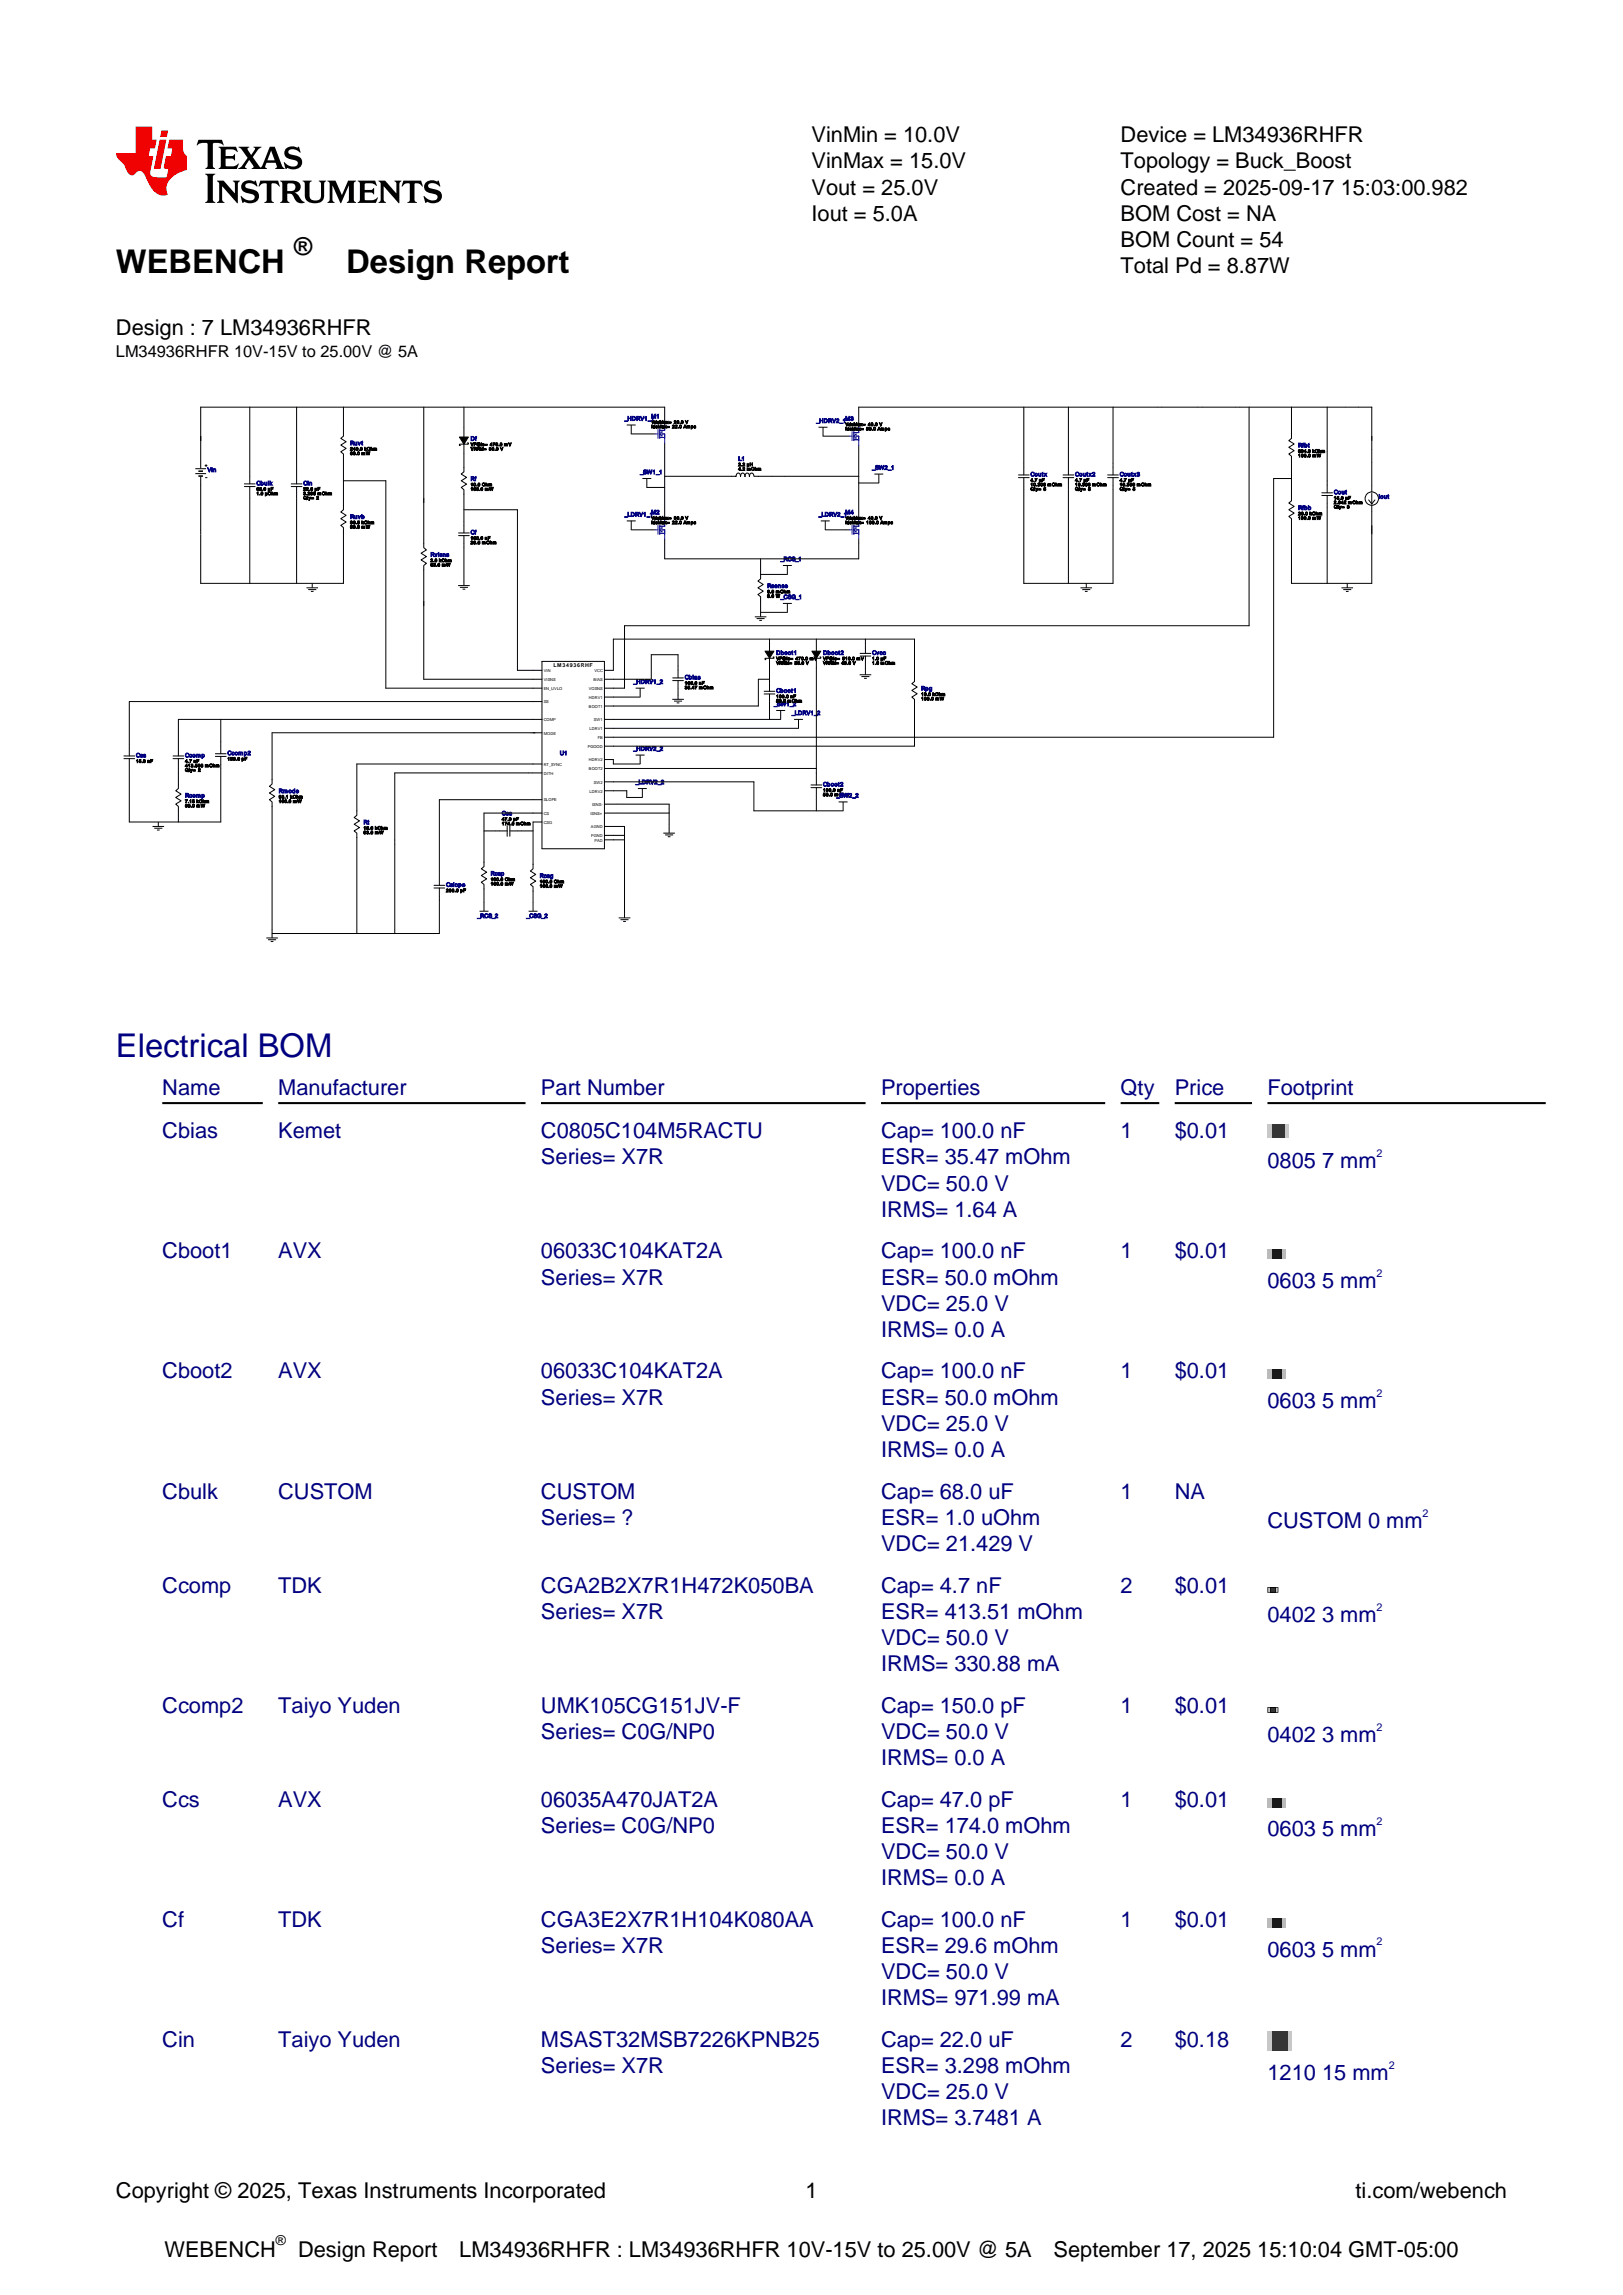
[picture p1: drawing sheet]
<svg xmlns="http://www.w3.org/2000/svg" width="210mm" height="297mm" viewBox="0 0 210 297" stroke-linecap="round" stroke-linejoin="round" font-family="sans-serif">
<defs><g id="words">
<g font-size="4.2">
<text x="15" y="35.3">WEBENCH</text>
<text x="44.8" y="35.3">Design Report</text>
</g>
<text font-size="4.2" fill="#000080" x="15" y="136.8">Electrical BOM</text>
<text font-size="3.2" x="38" y="33">®</text>
<g font-size="2.8">
<text x="105" y="18.4">VinMin = 10.0V</text>
<text x="105" y="21.8">VinMax = 15.0V</text>
<text x="145" y="18.4">Device = LM34936RHFR</text>
<text x="145" y="21.8">Topology = Buck_Boost</text>
<text x="105" y="25.2">Vout = 25.0V</text>
<text x="105" y="28.6">Iout = 5.0A</text>
<text x="145" y="25.2">Created = 2025-09-17 15:03:00.982</text>
<text x="145" y="28.6">BOM Cost = NA</text>
<text x="145" y="32">BOM Count = 54</text>
<text x="145" y="35.3">Total Pd = 8.87W</text>
<text x="15" y="43.4">Design : 7 LM34936RHFR</text>
<text x="15" y="284.4">Copyright © 2025, Texas Instruments Incorporated</text>
<text x="104.2" y="284.4">1</text>
<text x="175.4" y="284.4">ti.com/webench</text>
<text x="21.3" y="292">WEBENCH</text>
<text x="38.6" y="292">Design Report</text>
<text x="59.4" y="292">LM34936RHFR : LM34936RHFR 10V-15V to 25.00V @ 5A</text>
<text x="136.3" y="292">September 17, 2025 15:10:04 GMT-05:00</text>
</g>
<g font-size="2.8" fill="#000080">
<text x="21" y="141.7">Name</text>
<text x="36" y="141.7">Manufacturer</text>
<text x="70" y="141.7">Part Number</text>
<text x="114" y="141.7">Properties</text>
<text x="145" y="141.7">Qty</text>
<text x="152" y="141.7">Price</text>
<text x="164" y="141.7">Footprint</text>
<text x="21" y="147.3">Cbias</text>
<text x="36" y="147.3">Kemet</text>
<text x="70" y="147.3">C0805C104M5RACTU</text>
<text x="114" y="147.3">Cap= 100.0 nF</text>
<text x="145" y="147.3">1</text>
<text x="152" y="147.3">$0.01</text>
<text x="70" y="150.7">Series= X7R</text>
<text x="114" y="150.7">ESR= 35.47 mOhm</text>
<text x="114" y="154.1">VDC= 50.0 V</text>
<text x="164" y="151.2">0805 7 mm</text>
<text x="114" y="157.5">IRMS= 1.64 A</text>
<text x="21" y="162.8">Cboot1</text>
<text x="36" y="162.8">AVX</text>
<text x="70" y="162.8">06033C104KAT2A</text>
<text x="70" y="166.2">Series= X7R</text>
<text x="114" y="162.8">Cap= 100.0 nF</text>
<text x="114" y="166.2">ESR= 50.0 mOhm</text>
<text x="145" y="162.8">1</text>
<text x="152" y="162.8">$0.01</text>
<text x="164" y="166.7">0603 5 mm</text>
<text x="114" y="169.6">VDC= 25.0 V</text>
<text x="114" y="173">IRMS= 0.0 A</text>
<text x="21" y="178.4">Cboot2</text>
<text x="36" y="178.4">AVX</text>
<text x="70" y="178.4">06033C104KAT2A</text>
<text x="114" y="178.4">Cap= 100.0 nF</text>
<text x="145" y="178.4">1</text>
<text x="152" y="178.4">$0.01</text>
<text x="70" y="181.8">Series= X7R</text>
<text x="114" y="181.8">ESR= 50.0 mOhm</text>
<text x="114" y="185.2">VDC= 25.0 V</text>
<text x="164" y="182.2">0603 5 mm</text>
<text x="114" y="188.6">IRMS= 0.0 A</text>
<text x="21" y="193.9">Cbulk</text>
<text x="36" y="193.9">CUSTOM</text>
<text x="70" y="193.9">CUSTOM</text>
<text x="70" y="197.3">Series= ?</text>
<text x="114" y="193.9">Cap= 68.0 uF</text>
<text x="114" y="197.3">ESR= 1.0 uOhm</text>
<text x="145" y="193.9">1</text>
<text x="152" y="193.9">NA</text>
<text x="164" y="197.8">CUSTOM 0 mm</text>
<text x="114" y="200.7">VDC= 21.429 V</text>
<text x="21" y="206.1">Ccomp</text>
<text x="36" y="206.1">TDK</text>
<text x="70" y="206.1">CGA2B2X7R1H472K050BA</text>
<text x="70" y="209.5">Series= X7R</text>
<text x="114" y="206.1">Cap= 4.7 nF</text>
<text x="114" y="209.5">ESR= 413.51 mOhm</text>
<text x="145" y="206.1">2</text>
<text x="152" y="206.1">$0.01</text>
<text x="164" y="209.9">0402 3 mm</text>
<text x="114" y="212.9">VDC= 50.0 V</text>
<text x="21" y="221.6">Ccomp2</text>
<text x="36" y="221.6">Taiyo Yuden</text>
<text x="70" y="221.6">UMK105CG151JV-F</text>
<text x="114" y="216.3">IRMS= 330.88 mA</text>
<text x="114" y="221.6">Cap= 150.0 pF</text>
<text x="145" y="221.6">1</text>
<text x="152" y="221.6">$0.01</text>
<text x="70" y="225">Series= C0G/NP0</text>
<text x="114" y="225">VDC= 50.0 V</text>
<text x="164" y="225.5">0402 3 mm</text>
<text x="21" y="233.8">Ccs</text>
<text x="36" y="233.8">AVX</text>
<text x="70" y="233.8">06035A470JAT2A</text>
<text x="114" y="228.4">IRMS= 0.0 A</text>
<text x="114" y="233.8">Cap= 47.0 pF</text>
<text x="145" y="233.8">1</text>
<text x="152" y="233.8">$0.01</text>
<text x="70" y="237.2">Series= C0G/NP0</text>
<text x="114" y="237.2">ESR= 174.0 mOhm</text>
<text x="164" y="237.7">0603 5 mm</text>
<text x="114" y="240.6">VDC= 50.0 V</text>
<text x="114" y="244">IRMS= 0.0 A</text>
<text x="21" y="249.4">Cf</text>
<text x="36" y="249.4">TDK</text>
<text x="70" y="249.4">CGA3E2X7R1H104K080AA</text>
<text x="114" y="249.4">Cap= 100.0 nF</text>
<text x="145" y="249.4">1</text>
<text x="152" y="249.4">$0.01</text>
<text x="70" y="252.7">Series= X7R</text>
<text x="114" y="252.7">ESR= 29.6 mOhm</text>
<text x="114" y="256.1">VDC= 50.0 V</text>
<text x="164" y="253.2">0603 5 mm</text>
<text x="114" y="259.5">IRMS= 971.99 mA</text>
<text x="21" y="264.9">Cin</text>
<text x="36" y="264.9">Taiyo Yuden</text>
<text x="70" y="264.9">MSAST32MSB7226KPNB25</text>
<text x="70" y="268.3">Series= X7R</text>
<text x="114" y="264.9">Cap= 22.0 uF</text>
<text x="114" y="268.3">ESR= 3.298 mOhm</text>
<text x="145" y="264.9">2</text>
<text x="152" y="264.9">$0.18</text>
<text x="164" y="269.2">1210 15 mm</text>
<text x="114" y="271.7">VDC= 25.0 V</text>
<text x="114" y="275.1">IRMS= 3.7481 A</text>
</g>
<text font-size="2.1" x="15" y="46.2">LM34936RHFR 10V-15V to 25.00V @ 5A</text>
<text font-size="1.8" x="35.7" y="290.6">®</text>
<g font-size="1.4" fill="#000080">
<text x="178.1" y="149.7">2</text>
<text x="178.1" y="165.2">2</text>
<text x="178.1" y="180.8">2</text>
<text x="184.1" y="196.3">2</text>
<text x="178.1" y="208.5">2</text>
<text x="178.1" y="224">2</text>
<text x="178.1" y="236.2">2</text>
<text x="178.1" y="251.7">2</text>
<text x="179.7" y="267.7">2</text>
</g>
<g font-size=".8" fill="#000080">
<text x="45.3" y="57.6">Ruvt</text>
<text x="60.9" y="57">Df</text>
<text x="80.8" y="54.4">_HDRV1_1</text>
<text x="84.3" y="54.1">M1</text>
<text x="95.5" y="59.6">L1</text>
<text x="105.6" y="54.7">_HDRV2_1</text>
<text x="109.4" y="54.4">M3</text>
<text x="168" y="57.9">Rfbt</text>
<text x="26.8" y="61.1">Vin</text>
<text x="33.2" y="62.8">Cbulk</text>
<text x="39.2" y="62.8">Cin</text>
<text x="60.9" y="62.2">Rf</text>
<text x="82.8" y="61.4">_SW1_1</text>
<text x="112.8" y="60.8">_SW2_1</text>
<text x="133.3" y="61.6">Coutx</text>
<text x="139.1" y="61.6">Coutx2</text>
<text x="144.9" y="61.6">Coutx3</text>
<text x="168" y="66">Rfbb</text>
<text x="172.6" y="63.9">Cout</text>
<text x="178.4" y="64.5">Iout</text>
<text x="45.3" y="67.1">Ruvb</text>
<text x="60.9" y="69.1">Cf</text>
<text x="80.8" y="66.8">_LDRV1_1</text>
<text x="84.3" y="66.5">M2</text>
<text x="105.9" y="66.8">_LDRV2_1</text>
<text x="109.4" y="66.5">M4</text>
<text x="55.7" y="72">Rvisns</text>
<text x="99.3" y="76.1">Rsense</text>
<text x="101" y="77.5">_CSG_1</text>
<text x="101" y="72.6">_RCS_1</text>
<text x="82" y="88.5">_HDRV1_2</text>
<text x="88.6" y="87.9">Cbias</text>
<text x="100.4" y="84.7">Dboot1</text>
<text x="100.4" y="89.6">Cboot1</text>
<text x="106.5" y="84.7">Dboot2</text>
<text x="112.8" y="84.7">Cvcc</text>
<text x="119.2" y="89.3">Rpg</text>
<text x="100.1" y="91.4">_SW1_2</text>
<text x="102.5" y="92.5">_LDRV1_2</text>
<text x="17.6" y="98">Css</text>
<text x="23.9" y="98">Ccomp</text>
<text x="29.4" y="97.7">Ccomp2</text>
<text x="72.4" y="97.7">U1</text>
<text x="82" y="97.1">_HDRV2_2</text>
<text x="82.2" y="101.5">_LDRV2_2</text>
<text x="106.5" y="101.8">Cboot2</text>
<text x="23.9" y="103.2">Rcomp</text>
<text x="36.1" y="102.6">Rmode</text>
<text x="47" y="106.7">Rt</text>
<text x="64.9" y="105.5">Ccs</text>
<text x="108.2" y="103.2">_SW2_2</text>
<text x="63.5" y="113.3">Rcsp</text>
<text x="69.8" y="113.6">Rcsg</text>
<text x="57.7" y="114.7">Cslope</text>
<text x="61.8" y="118.8">_RCS_2</text>
<text x="68.1" y="118.8">_CSG_2</text>
</g>
<text font-size=".7" x="71.6" y="86.3">LM34936RHF</text>
<g font-size=".6">
<text x="45.3" y="58.3">249.0 kOhm</text>
<text x="45.3" y="58.9">63.0 mW</text>
<text x="60.9" y="57.7">VF@Io= 470.0 mV</text>
<text x="60.9" y="58.3">VRRM= 30.0 V</text>
<text x="84.3" y="54.8">VdsMax= 20.0 V</text>
<text x="84.3" y="55.4">IdsMax= 22.0 Amps</text>
<text x="109.4" y="55.1">VdsMax= 40.0 V</text>
<text x="109.4" y="55.7">IdsMax= 50.0 Amps</text>
<text x="168" y="58.6">604.0 kOhm</text>
<text x="168" y="59.2">100.0 mW</text>
<text x="33.2" y="63.5">68.0 µF</text>
<text x="33.2" y="64.1">1.0 µOhm</text>
<text x="39.2" y="63.5">22.0 µF</text>
<text x="39.2" y="64.1">3.298 mOhm</text>
<text x="39.2" y="64.6">Qty= 2</text>
<text x="60.9" y="62.9">10.0 Ohm</text>
<text x="60.9" y="63.5">100.0 mW</text>
<text x="95.5" y="60.3">2.2 µH</text>
<text x="95.5" y="60.9">4.2 mOhm</text>
<text x="133.3" y="62.3">4.7 µF</text>
<text x="133.3" y="62.9">10.306 mOhm</text>
<text x="133.3" y="63.5">Qty= 5</text>
<text x="139.1" y="62.3">4.7 µF</text>
<text x="139.1" y="62.9">10.306 mOhm</text>
<text x="139.1" y="63.5">Qty= 5</text>
<text x="144.9" y="62.3">4.7 µF</text>
<text x="144.9" y="62.9">10.306 mOhm</text>
<text x="144.9" y="63.5">Qty= 5</text>
<text x="172.6" y="64.6">15.0 µF</text>
<text x="172.6" y="65.2">2.642 mOhm</text>
<text x="172.6" y="65.8">Qty= 3</text>
<text x="45.3" y="67.8">36.5 kOhm</text>
<text x="45.3" y="68.4">63.0 mW</text>
<text x="60.9" y="69.8">100.0 nF</text>
<text x="60.9" y="70.4">29.6 mOhm</text>
<text x="84.3" y="67.2">VdsMax= 30.0 V</text>
<text x="84.3" y="67.8">IdsMax= 22.0 Amps</text>
<text x="109.4" y="67.2">VdsMax= 40.0 V</text>
<text x="109.4" y="67.8">IdsMax= 100.0 Amps</text>
<text x="168" y="66.7">20.0 kOhm</text>
<text x="168" y="67.2">100.0 mW</text>
<text x="55.7" y="72.7">2.0 kOhm</text>
<text x="55.7" y="73.3">63.0 mW</text>
<text x="99.3" y="76.8">6.0 mOhm</text>
<text x="99.3" y="77.3">3.0 W</text>
<text x="88.6" y="88.6">100.0 nF</text>
<text x="88.6" y="89.2">35.47 mOhm</text>
<text x="100.4" y="85.4">VF@Io= 470.0 mV</text>
<text x="100.4" y="86">VRRM= 30.0 V</text>
<text x="106.5" y="85.4">VF@Io= 510.0 mV</text>
<text x="106.5" y="86">VRRM= 40.0 V</text>
<text x="112.8" y="85.4">1.0 µF</text>
<text x="112.8" y="86">1.0 mOhm</text>
<text x="100.4" y="90.3">100.0 nF</text>
<text x="100.4" y="90.9">50.0 mOhm</text>
<text x="119.2" y="90">10.0 kOhm</text>
<text x="119.2" y="90.6">100.0 mW</text>
<text x="17.6" y="98.7">15.0 nF</text>
<text x="23.9" y="98.7">4.7 nF</text>
<text x="23.9" y="99.3">413.508 mOhm</text>
<text x="23.9" y="99.9">Qty= 2</text>
<text x="29.4" y="98.4">150.0 pF</text>
<text x="23.9" y="103.9">7.15 kOhm</text>
<text x="23.9" y="104.5">63.0 mW</text>
<text x="36.1" y="103.3">93.1 kOhm</text>
<text x="36.1" y="103.9">100.0 mW</text>
<text x="47" y="107.4">19.6 kOhm</text>
<text x="47" y="107.9">63.0 mW</text>
<text x="64.9" y="106.2">47.0 pF</text>
<text x="64.9" y="106.8">174.0 mOhm</text>
<text x="106.5" y="102.5">100.0 nF</text>
<text x="106.5" y="103">50.0 mOhm</text>
<text x="63.5" y="114">100.0 Ohm</text>
<text x="57.7" y="115.4">200.0 pF</text>
<text x="63.5" y="114.6">100.0 mW</text>
<text x="69.8" y="114.3">100.0 Ohm</text>
<text x="69.8" y="114.9">100.0 mW</text>
</g>
<g font-size=".5">
<text x="70.4" y="89.3">EN_UVLO</text>
<text x="70.4" y="87">VIN</text>
<text x="70.4" y="88.1">VISNS</text>
<text x="76.2" y="89.3">VOSNS</text>
<text x="76.8" y="88.1">BIAS</text>
<text x="76.9" y="87">VCC</text>
<text x="70.4" y="95.1">MODE</text>
<text x="70.4" y="91">SS</text>
<text x="70.4" y="93.3">COMP</text>
<text x="76.2" y="90.4">HDRV1</text>
<text x="76.2" y="91.6">BOOT1</text>
<text x="76.3" y="94.5">LDRV1</text>
<text x="76.9" y="93.3">SW1</text>
<text x="77.4" y="95.6">FB</text>
<text x="70.4" y="100.3">DITH</text>
<text x="70.4" y="99.1">RT_SYNC</text>
<text x="76.1" y="96.8">PGOOD</text>
<text x="76.2" y="98.5">HDRV2</text>
<text x="76.2" y="99.7">BOOT2</text>
<text x="76.9" y="101.4">SW2</text>
<text x="70.4" y="103.7">SLOPE</text>
<text x="70.4" y="106.6">CSG</text>
<text x="70.4" y="105.5">CS</text>
<text x="76.3" y="102.6">LDRV2</text>
<text x="76.4" y="105.5">ISNS+</text>
<text x="76.5" y="107.2">AGND</text>
<text x="76.6" y="104.3">ISNS-</text>
<text x="76.5" y="108.3">PGND</text>
<text x="76.9" y="108.9">PAD</text>
</g>
</g></defs>
<path d="M55.2 23.5a.81 .81 0 0 0-.3 .9 .81 .81 0 0 0 .8 .6l.7 .2 .2 .3a.65 .65 0 0 1-1 .4l-.3-.1-.4-.5-.1 .1 .2 .9h.2l.1-.2a1.41 1.41 0 0 0 1.8-.4 .87 .87 0 0 0-.8-1.2l-.7-.2-.2-.2a.57 .57 0 0 1 .8-.4l.7 .5 .1-.1-.2-.7h-.2v.1a1.29 1.29 0 0 0-1.4 0zM52.2 23.4l-.2 .7v.1a.78 .78 0 0 1 1-.5v2.1v.2l-.3 .2v.1h1.2v-.1l-.2-.2-.1-.2 .1-2.1a.83 .83 0 0 1 .9 .5l.1-.1-.2-.7zM49 23.4l.2 .3 .1 .1v2l-.1 .2-.2 .2v.1h.9v-.1l-.2-.2-.1-.2 .1-1.7 1.9 2.2h.1v-2.5l.2-.4h-.9l.3 .2v1.4l-1.5-1.6zM46.3 23.4v.1l.2 .1 .1 .2v2l-.1 .2-.2 .2v.1h2.3l.3-.7-.1-.1a1.45 1.45 0 0 1-1.6 .4v-1h.9l.2 .2h.1v-.8h-.1l-.2 .3h-.9v-.8a1.59 1.59 0 0 1 1.5 .3l.1-.1-.3-.6zM42.4 23.4v.1l.2 .1 .1 .2v2l-.1 .2-.2 .3h.9l-.3-.3v-.2v-1.8l1.1 2.3 1-2.3v1.8v.2l-.2 .3h1.2v-.1l-.3-.2v-.2v-2v-.2l.3-.1v-.1h-1.1l-.8 1.8-.8-1.8zM39.2 23.4v.1l.2 .1v.2v1.5a1.24 1.24 0 0 0 1.7 1 .9 .9 0 0 0 .8-1l.1-1.7 .2-.2h-1v.1l.3 .1v.2v1.5a.76 .76 0 0 1-.6 .7 .76 .76 0 0 1-.8-.4v-1.8v-.2l.2-.1v-.1zM37.2 23.8a1.01 1.01 0 0 1 1 .1 .52 .52 0 0 1 0 .6 .52 .52 0 0 1-.5 .2h-.5zM36.3 23.4v.1l.2 .1v.2v2v.2l-.2 .2v.1h1.2v-.1l-.3-.2v-.9a.71 .71 0 0 1 .9 .6 .83 .83 0 0 0 1.3 .4 1.13 1.13 0 0 1-.7-.7l-.2-.2-.4-.3a.78 .78 0 0 0 .7-.4 .78 .78 0 0 0-.1-.9l-.6-.2zM33.7 23.4l-.2 .7v.1a.78 .78 0 0 1 1-.5v2.1v.2l-.3 .2v.1h1.2v-.1l-.2-.2-.1-.2 .1-2.1a.83 .83 0 0 1 .9 .5l.1-.1-.2-.7zM31.5 23.5a.81 .81 0 0 0-.3 .9 .81 .81 0 0 0 .8 .6l.8 .2 .2 .3a.65 .65 0 0 1-1 .4l-.3-.1-.5-.5-.1 .1 .3 .9h.1l.1-.2a1.41 1.41 0 0 0 1.9-.4 .87 .87 0 0 0-.9-1.2l-.7-.2-.2-.2a.57 .57 0 0 1 .9-.4l.6 .5 .1-.1-.2-.7h-.1l-.1 .1a1.29 1.29 0 0 0-1.4 0zM28.1 23.4l.2 .3 .1 .1v2l-.1 .2-.2 .2v.1h.9v-.1l-.2-.2-.1-.2 .1-1.7 1.9 2.2h.1v-2.5l.2-.4h-.9l.3 .2v1.4l-1.5-1.6zM26.6 22.5v.1l.2 .1 .1 .3v2.8l-.1 .2-.2 .2v.1h1.3v-.1l-.3-.2-.1-.2v-2.8l.1-.3 .3-.1v-.1zM37.1 19.2a.81 .81 0 0 0-.3 .9 .81 .81 0 0 0 .8 .5l.7 .2 .2 .3a.64 .64 0 0 1-.9 .4l-.3-.1-.5-.4h-.1l.2 .9h.2l.1-.2a1.4 1.4 0 0 0 1.8-.4 .87 .87 0 0 0-.8-1.2l-.7-.2-.2-.2a.57 .57 0 0 1 .8-.4l.7 .5 .1-.1-.2-.7h-.2v.1a1.28 1.28 0 0 0-1.4 .1zM35.1 19.5l.4 1.2h-.9zM30.9 19v.1l.4 .3 .7 1-.6 1-.2 .2-.4 .2v.1h1.1l-.2-.3 .5-.9 .6 .9-.2 .2v.1h1.9l-.2-.3 .2-.5h1.2l.1 .5-.2 .3h1.2l-.3-.5-1-2.4h-.6l-.9 2.3-.3 .4-1-1.4 .6-.9 .5-.3v-.1h-1l.2 .2-.5 .9-.5-.8 .2-.3zM28.3 19v.1l.2 .1 .1 .3v1.9l-.1 .2-.2 .2v.1h2.3l.3-.7-.1-.1a1.45 1.45 0 0 1-1.6 .4v-1l.9 .1 .2 .2h.1v-.8h-.1l-.2 .2h-.9v-.8a1.58 1.58 0 0 1 1.5 .3l.1-.1-.3-.6zM25.7 18.1l-.3 .7h.1a1.15 1.15 0 0 1 1.3-.3l.1 2.9-.1 .2-.2 .2v.1h1.2v-.1l-.2-.2-.1-.2v-2.7l.1-.2h.2a1.06 1.06 0 0 1 1.1 .3h.1l-.3-.7z" fill="#000"/>
<path d="M20.9 16.9l-.2 .8h.9l.2-.8zM20.7 18.1l-.8 3.8h.9l.7-3.8zM17.6 16.4v3.4h-2.6a2.07 2.07 0 0 0 .9 1.4l.4 .6a1.11 1.11 0 0 0 .8 .9l.3-.1a.73 .73 0 0 1 .6-.4 .73 .73 0 0 1 .7 .4l.2 .4a3.4 3.4 0 0 0 1.8 2.2 1.3 1.3 0 0 0 1 0 1.84 1.84 0 0 1 .8-2.4l.8-.5 .9-.3v-1.8a1.13 1.13 0 0 1-.5-1v-1.1h-1.8l-.2 1.1h.6l-.2 1h-.6l-.3 1.2a.38 .38 0 0 0 .2 .5h.4l-.2 1.1a4 4 0 0 1-2-.2 1.19 1.19 0 0 1-.1-1l.3-1.6h-.6l.2-1h.6l.3-1.1h-.6v-1.7z" fill="#f00000"/>
<g fill="none" stroke="#000" stroke-width=".13">
<path d="M32.3 52.7v9.9M38.4 52.7v9.9M44.4 52.7v3.7l-.3 .3 .7 .5-.7 .4 .7 .4-.7 .5 .3 .3v6.6v.6l-.3 .3 .7 .4-.7 .4 .7 .5-.7 .4 .3 .3v7.2h-18.4v-13.8M54.8 52.7v18.2l.4 .3-.7 .4 .7 .4-.7 .5 .7 .4-.4 .3v14.7h15.3M59.4 56.6h1.2l-.6 .9zM60 52.7v8.4l-.3 .3 .7 .4-.7 .4 .7 .4-.7 .5 .3 .3v5.6M60.5 57.3h.1v.2h-1.2v.2h.2M81.1 55h1.1M81.7 55v1.2h3.1M86 55v-2.3h-60v7.9M86 57.3v10.1M105.9 55.3h1.2"/>
<path d="M106.5 55.3v1.1h3.5M111.1 55.3v-2.6h66.4v11M111.1 57.6v9.8M132.5 52.7v8.8M138.2 52.7v8.8M144 52.7v8.8M161.6 52.7v28.3h-80.8v8.1h-2.6M167.1 52.7v4l-.3 .3 .7 .5-.7 .4 .7 .4-.7 .5 .3 .2v5.8l-.3 .3 .7 .4-.7 .5 .7 .4-.7 .4 .3 .3v8.4h10.4v-10.1M171.7 52.7v11.1M25.3 60.7h1.4M25.3 61.3h1.4M25.7 61.6h.6"/>
<path d="M25.7 60.9h.6M25.7 61h.6M26.5 60.3h.3M26.5 61.8h.3M26.7 60.1v.3M31.6 62.6h1.4M31.6 63h1.4M32.3 63v12.5M37.7 62.6h1.4M37.7 63h1.4M38.4 63v12.5M39.6 76.1h1.5"/>
<path d="M39.9 76.3h1M40.2 76.5h.4M40.4 75.5v.6M44.4 62.2h5.5v26.9h20.2M59.3 75.8h1.5M59.3 69h1.4M59.3 69.3h1.4M59.5 76h1M59.9 76.2h.3M60 66h7v20.7h3.1M60 69.3v6.5M81.1 67.4h1.1"/>
<path d="M81.7 67.4v1.2h3.1M83.1 61.9h1.2M83.7 61.9v1.2h2.3M86 61.6h9.2M86 69.7v2.6h25.1v-2.6M95.2 61.6l.2-.3 .1-.1 .2 .1 .1 .4 .1-.4 .2-.1 .2 .1 .1 .4 .1-.4 .2-.1 .1 .1 .2 .4 .1-.4 .2-.1 .1 .1 .1 .3h13.6M97.7 79.8h1.5M98.4 72.3v2M98.4 74.3v.6l-.3 .3 .7 .4-.7 .5 .7 .4-.7 .4 .3 .3v2.6M101.3 78.1h1.2M101.3 73.2h1.2M101.9 73.2v1.1h-3.5"/>
<path d="M101.9 78.1v1.1h-3.5M106.2 67.4h1.2M106.8 67.4v1.2h3.2M113.1 61.4h1.2M113.7 61.4v1.1h-2.6M131.8 61.5h1.4M131.8 61.8h1.4M132.5 61.8v13.7h11.5v-13.7M137.5 61.5h1.4M137.5 61.8h1.4M138.2 61.8v13.7M139.8 76.1h1.5"/>
<path d="M140 76.3h1.1M140.4 76.5h.3M140.6 75.5v.6M143.3 61.5h1.4M143.3 61.8h1.4M167.1 61.9h-2.3v33.5h-86.6M171 63.8h1.4M171 64.1h1.4M171.7 64.1v11.4M173.6 76.1h1.5M173.8 76.3h1M174.1 76.5h.4"/>
<path d="M174.3 75.5v.6M177.1 64.7l.4 .5M177.5 63.7a.87 .87 0 0 0-.9 .8 .87 .87 0 0 0 .9 .9M177.5 63.7a.87 .87 0 0 1 .9 .8 .87 .87 0 0 1-.9 .9M177.5 63.8v1.4M177.9 64.7l-.4 .5M16 97.8h1.4M16 98.2h1.4M22.4 97.8h1.4M22.4 98.2h1.4M23.1 98.2v3.8l-.4 .3 .7 .5-.7 .4 .7 .4-.7 .5 .4 .3v2M27.9 97.5h1.4"/>
<path d="M27.9 97.9h1.4M28.6 97.9v8.5h-11.9v-8.2M28.6 93.1v4.4M70.1 98.9h-23.9v6.6l-.4 .3 .7 .4-.7 .5 .7 .4-.7 .4 .4 .3v13M70.1 94.8h-34.9v6.7l-.3 .3 .6 .4-.6 .4 .6 .5-.6 .4 .3 .3v17.6M70.1 90.8h-53.4v7M70.1 93.1h-47v4.7M70.1 85.6h8.1v24.2h-8.1zM78.2 86.7h1.2v-4h38.9v5.5l-.3 .3 .7 .4-.7 .4 .7 .5-.7 .4 .3 .3v6.1h-40.1M82.2 89.1h1.2M82.2 97.7h1.2M82.8 89.1v1.1h-4.6"/>
<path d="M82.8 97.7v1.2h-3.4v-.6h-1.2M87 90.5h1.5M87 87.7h1.4M87 88.1h1.4M87.2 90.7h1.1M87.6 91h.3M87.7 87.7v-3h-3.4v3.2h-6.1M87.7 88.1v2.4M97.9 80.1h1M98.2 80.3h.4M98.9 89.5h1.4M98.9 89.8h1.4"/>
<path d="M99 84.3h1.1l-.5 .9zM99.6 82.7v6.8M99.6 87.9h-1.5v3.5h-19.9M99.6 89.8v3.3M100 85h.1v.2h-1.1v.2h.1M100.4 91.9h1.2M101 91.9v1.2h-22.8M102.7 93.1h1.2M103.3 93.1v1.2h-25.1M105.1 84.3h1.1l-.6 .9zM105.6 82.7v18.9M105.6 99.4h-27.4"/>
<path d="M106.1 85h.1v.2h-1.1v.2h.1M111.2 87.3h1.5M111.3 84.6h1.4M111.3 84.9h1.4M111.5 87.6h1M111.8 87.8h.4M112 82.7v1.9M112 84.9v2.4M19.7 107h1.5M20 107.2h1M20.3 107.4h.4M20.5 106.4v.6"/>
<path d="M56.2 114.6h1.3M56.2 114.9h1.3M56.9 114.9v5.9h-21.7M62 117.9h1.2M62.6 107.5h3M65.6 106.8v1.4M66 106.8v1.4M68.4 117.9h1.1M69 107.5h-3M70.1 105.2h-7.5v6.9l-.3 .3 .7 .5-.7 .4 .7 .4-.7 .5 .3 .3v3.4M70.1 106.4h-1.1v6l-.4 .3 .7 .5-.7 .4 .7 .4-.7 .5 .4 .2v3.2M70.1 103.5h-13.2v11.1"/>
<path d="M70.1 100h-19v20.8M78.2 107h2.6v11.8M78.2 104.1h8.4v3.7M78.2 101.2h19.3v3.7h11.6v-1.1M80.1 118.8h1.5M80.3 119h1M80.6 119.2h.4M80.8 108.1h-2.6M80.8 108.7h-2.6M82.5 102h1.2M83.1 102v1.2h-2v-.9h-2.9M85.8 107.8h1.5"/>
<path d="M86.1 108h1M86.4 108.3h.4M86.6 105.2h-8.4M104.9 101.6h1.4M104.9 101.9h1.4M105.6 101.9v3M108.5 103.8h1.2M34.5 121.4h1.5M34.7 121.6h1M35 121.8h.4"/>
</g>
<g fill="none" stroke="#00f" stroke-width=".13">
<path d="M84.8 56.2h.3M85.1 55.6v1.1M85.4 55.6v1.1M85.4 56.6h.6M85.4 56.2l.3-.3v.5zM85.7 56.2h.3v1.1M86 55v.7h-.6M110 56.4h.2M110.2 55.9v1.1M110.5 55.9v1.1M110.5 56.9h.6M110.5 56.4l.3-.2v.5z"/>
<path d="M110.8 56.4h.3v1.2M111.1 55.3v.7h-.6M84.8 68.6h.3M85.1 68v1.1M85.4 69h.6M85.4 68v1.1M85.4 68.6l.3-.3v.6zM85.7 68.6h.3v1.1M86 67.4v.7h-.6M110 68.6h.2M110.2 68v1.1M110.5 68v1.1"/>
<path d="M110.5 68.6l.3-.3v.6zM110.5 69h.6M110.8 68.6h.3v1.1M111.1 67.4v.7h-.6"/>
</g>
<path d="M59.4 56.6h1.2l-.6 .9zM99 84.3h1.1l-.5 .9zM105.1 84.3h1.1l-.6 .9z" fill="#000"/>
<path d="M16 142.8h3" fill="none" stroke="#fff" stroke-width=".26"/>
<path d="M21 142.8h13M36 142.8h32M70 142.8h42M114 142.8h29M145 142.8h5M152 142.8h10M164 142.8h36" fill="none" stroke="#000" stroke-width=".26"/>
<path d="M164 145.5h2.8v1.8h-2.8z" fill="#cbcbcb"/>
<path d="M164.6 145.5h1.6v1.8h-1.6z" fill="#363636"/>
<path d="M164 161.7h2.4v1.2h-2.4z" fill="#b3b3b3"/>
<path d="M164.6 161.7h1.2v1.2h-1.2z" fill="#1a1a1a"/>
<path d="M164 177.3h2.4v1.2h-2.4z" fill="#b3b3b3"/>
<path d="M164.6 177.3h1.2v1.2h-1.2z" fill="#1a1a1a"/>
<path d="M164 205.4h1.4v.7h-1.4z" fill="#cbcbcb"/>
<path d="M164.4 205.4h.7v.7h-.7z" fill="#363636"/>
<g fill="#000">
<path d="M164.4 205.5h.6v.5h-.6zM164.4 205.4v.7h.7v-.7z"/>
<path d="M164.1 205.5h1.2v.5h-1.2zM164 205.4v.7h1.4v-.7z"/>
</g>
<path d="M164 220.9h1.4v.7h-1.4z" fill="#cbcbcb"/>
<path d="M164.4 220.9h.7v.7h-.7z" fill="#363636"/>
<g fill="#000">
<path d="M164.4 221h.6v.6h-.6zM164.4 220.9v.7h.7v-.7z"/>
<path d="M164.1 221h1.2v.6h-1.2zM164 220.9v.7h1.4v-.7z"/>
</g>
<path d="M164 232.7h2.4v1.2h-2.4z" fill="#b3b3b3"/>
<path d="M164.6 232.7h1.2v1.2h-1.2z" fill="#1a1a1a"/>
<path d="M164 248.2h2.4v1.2h-2.4z" fill="#b3b3b3"/>
<path d="M164.6 248.2h1.2v1.2h-1.2z" fill="#1a1a1a"/>
<path d="M164 262.9h3.2v2.5h-3.2z" fill="#cbcbcb"/>
<path d="M164.6 262.9h2v2.5h-2z" fill="#363636"/>
<use href="#words"/>
</svg>
